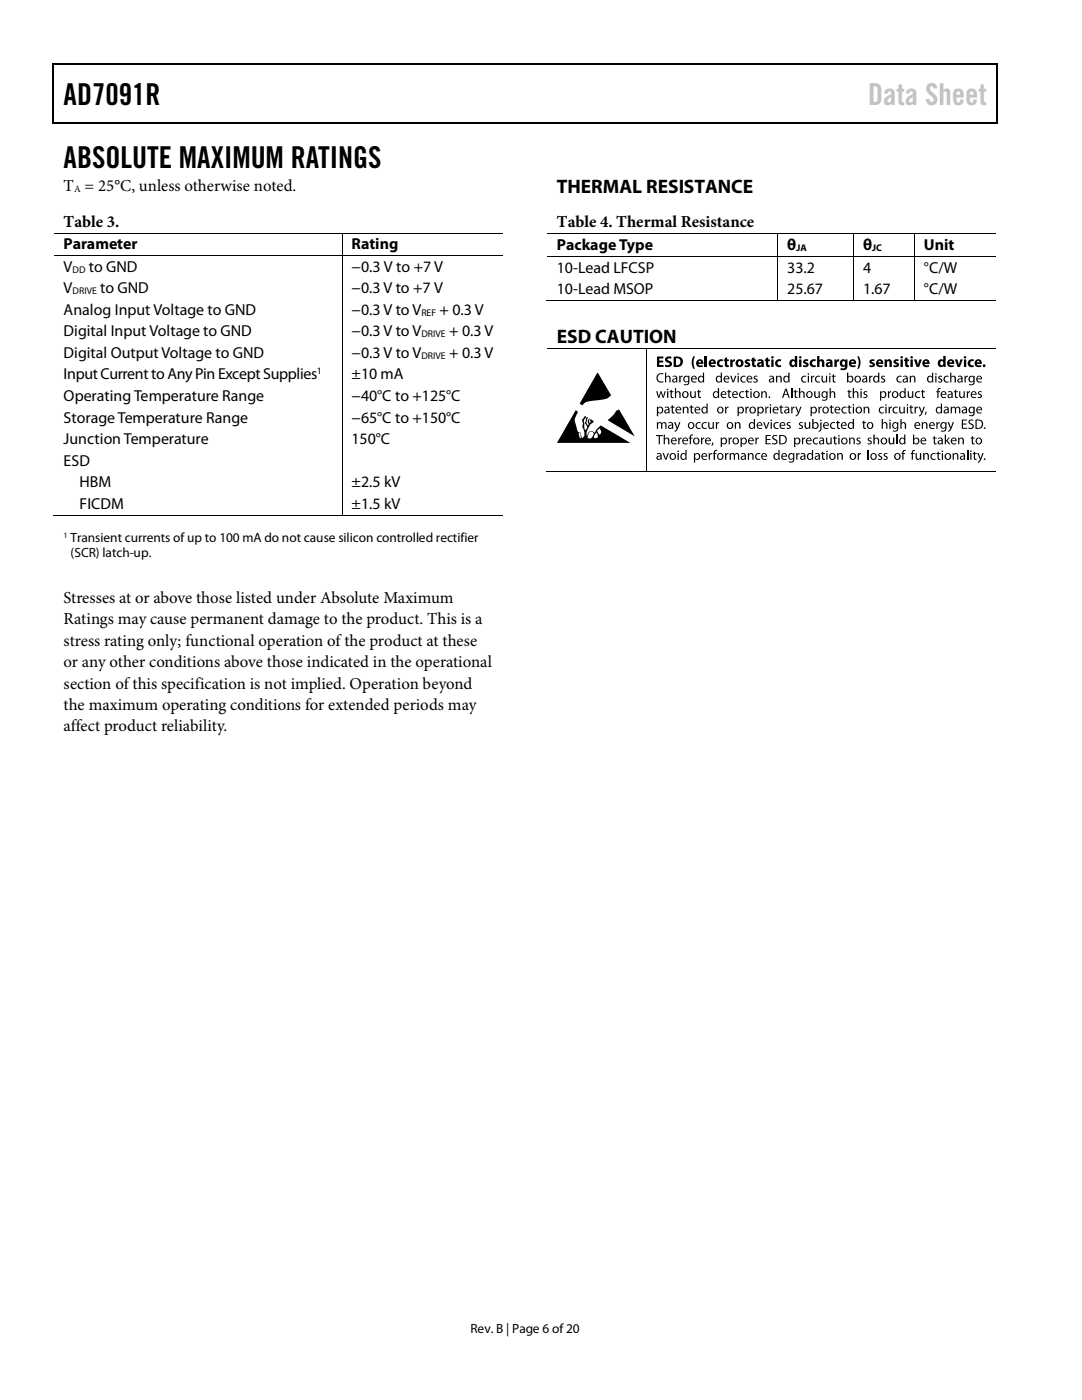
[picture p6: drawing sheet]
<svg xmlns="http://www.w3.org/2000/svg" width="216mm" height="279mm" viewBox="0 0 216 279" stroke-linecap="round" stroke-linejoin="round" font-family="sans-serif">
<defs><g id="words">
<g font-size="6">
<text x="12.7" y="20.9">AD7091R</text>
<text x="12.7" y="33.6">ABSOLUTE MAXIMUM RATINGS</text>
</g>
<text font-size="6" fill="#c1c1c1" x="173.2" y="20.9">Data Sheet</text>
<g font-size="3.9">
<text x="111.1" y="38.5">THERMAL RESISTANCE</text>
<text x="111.1" y="68.5">ESD CAUTION</text>
</g>
<g font-size="3.3">
<text x="12.7" y="38.1">T = 25°C, unless otherwise noted.</text>
<text x="12.7" y="45.2">Table 3.</text>
<text x="111.1" y="45.4">Table 4. Thermal Resistance</text>
<text x="12.7" y="120.3">Stresses at or above those listed under Absolute Maximum</text>
<text x="12.7" y="124.5">Ratings may cause permanent damage to the product. This is a</text>
<text x="12.7" y="128.9">stress rating only; functional operation of the product at these</text>
<text x="12.7" y="133.1">or any other conditions above those indicated in the operational</text>
<text x="12.7" y="137.4">section of this specification is not implied. Operation beyond</text>
<text x="12.7" y="141.7">the maximum operating conditions for extended periods may</text>
<text x="12.7" y="146">affect product reliability.</text>
</g>
<g font-size="3.2">
<text x="12.7" y="49.8">Parameter</text>
<text x="70.1" y="49.8">Rating</text>
<text x="111.1" y="50">Package Type</text>
<text x="157.1" y="50">θ</text>
<text x="172.2" y="50">θ</text>
<text x="184.4" y="50">Unit</text>
<text x="12.7" y="54.3">V</text>
<text x="12.7" y="58.5">V</text>
<text x="17.7" y="54.3">to GND</text>
<text x="20" y="58.5">to GND</text>
<text x="70.1" y="54.3">−0.3 V to +7V</text>
<text x="70.1" y="58.5">−0.3 V to +7 V</text>
<text x="111.1" y="54.4">10-Lead LFCSP</text>
<text x="111.1" y="58.7">10-Lead MSOP</text>
<text x="157.1" y="54.4">33.2</text>
<text x="157.1" y="58.7">25.67</text>
<text x="172.2" y="54.4">4</text>
<text x="172.2" y="58.7">1.67</text>
<text x="184.4" y="54.4">°C/W</text>
<text x="184.4" y="58.7">°C/W</text>
<text x="12.7" y="62.9">Analog Input Voltage to GND</text>
<text x="70.1" y="62.9">−0.3 V to V</text>
<text x="87.7" y="62.9">+ 0.3 V</text>
<text x="12.7" y="67.1">Digital Input Voltage to GND</text>
<text x="12.7" y="71.5">Digital Output Voltage to GND</text>
<text x="70.1" y="71.5">−0.3 V to V</text>
<text x="70.1" y="67.1">−0.3 V to V</text>
<text x="89.6" y="67.1">+ 0.3 V</text>
<text x="89.6" y="71.5">+ 0.3 V</text>
<text x="12.7" y="75.7">Input Current to Any Pin Except Supplies</text>
<text x="70.1" y="75.7">±10 mA</text>
<text x="12.7" y="80.1">Operating Temperature Range</text>
<text x="70.1" y="80.1">−40°C to +125°C</text>
<text x="12.7" y="84.3">Storage Temperature Range</text>
<text x="12.7" y="88.6">Junction Temperature</text>
<text x="70.1" y="84.3">−65°C to +150°C</text>
<text x="70.1" y="88.6">150°C</text>
<text x="12.7" y="92.9">ESD</text>
<text x="15.9" y="97.2">HBM</text>
<text x="15.9" y="101.5">FICDM</text>
<text x="70.1" y="97.2">±2.5 kV</text>
<text x="70.1" y="101.5">±1.5 kV</text>
</g>
<g font-size="2.7">
<text x="14.1" y="108.2">Transient currents of up to 100 mA do not cause silicon controlled rectifier</text>
<text x="14.1" y="111.1">(SCR) latch-up.</text>
<text x="93.9" y="266">Rev. B | Page 6 of20</text>
</g>
<g font-size="1.9">
<text x="14.8" y="38.3">A</text>
<text x="158.9" y="50.1">JA</text>
<text x="174" y="50.1">JC</text>
<text x="14.5" y="54.4">DD</text>
<text x="14.5" y="58.7">DRIVE</text>
<text x="84.1" y="63">REF</text>
<text x="84.1" y="67.3">DRIVE</text>
<text x="84.1" y="71.6">DRIVE</text>
<text x="63.2" y="74.7">1</text>
</g>
<text font-size="1.6" x="12.7" y="107.3">1</text>
</g></defs>
<g fill="#000">
<path d="M10.5 12.7h.3v1h-.3zM10.5 12.7h.3v.3h-.3zM133.3 12.7h.3v.3h-.3zM198.8 12.7h.2v1h-.2zM198.8 12.7h.2v.3h-.2zM10.5 24.4h.3v.2h-.3zM133.1 24.4h.2v.2h-.2zM198.8 24.4h.2v.2h-.2zM68.2 46.4h.2v.2h-.2zM68.2 51h.2v.1h-.2zM155.1 46.6h.2v.2h-.2zM155.1 51.1h.2v.2h-.2z"/>
<path d="M170.2 46.6h.2v.2h-.2zM170.2 51.1h.2v.2h-.2zM182.4 46.6h.1v.2h-.1zM182.4 51.1h.1v.2h-.1zM119.2 74.6l2.7 4.3-.2 .2a3.7 3.7 0 0 1-2.7 .8l-.7 .1a2.23 2.23 0 0 0-2.1 .9l-.5-.3 2.9-5.2zM128.8 69.5h.2v.2h-.2zM131.1 71.2h1.3v.3h-.9v.5h.8v.4h-.8v.4h.9v.4h-1.3zM130.9 78.1h.3l.3 1.1 .3-1.1h.2l.3 1.1 .3-1.1h.3l-.5 1.3h-.2l-.3-1.1-.4 1.1h-.2zM131.3 74.7l.7-.2h.4l-.1 .2a.76 .76 0 0 0-1.1 .7 .76 .76 0 0 0 1.1 .7l.1 .2a.97 .97 0 0 1-1.2-.3 .97 .97 0 0 1 .1-1.3zM132.7 74.4h.2v.8l.5-.2 .3 .2 .1 1.1h-.2l-.1-.9-.2-.2-.4 .3v.8h-.2zM132.9 71.3l.6-.2 .5 .1-.1 .4h-.7v.1l.1 .2a.72 .72 0 0 1 .8 .9 .72 .72 0 0 1-1.1 .5l-.3-.2 .1-.3 .7 .1 .1-.2-.1-.2a.69 .69 0 0 1-.7-.4 .69 .69 0 0 1 .1-.8zM133.8 77.8h.2v.3h.4v.2h-.4l.1 .9h.3l-.1 .2h-.3l-.2-.2v-.9h-.2v-.2h.2z"/>
<path d="M134.7 77.5h.2v.8l.4-.2 .4 .2 .1 1.1h-.2l-.1-.9-.2-.2-.4 .3v.8h-.2zM135.5 75h.3v.3l.4-.3v.2h-.2l-.2 .3v.8h-.3zM138.4 71.1h.3a2.71 2.71 0 0 0 0 2.5 .71 .71 0 0 1-.7-.8v-.9zM137.7 78.1h.2l.1 .9 .3 .2 .3-.2v-.9h.2v1.3h-.2v-.2l-.1 .1a.47 .47 0 0 1-.7-.1zM139.3 77.8h.2v.3h.4v.2h-.4l.1 .9h.2l.1 .2h-.4l-.2-.2v-.9h-.2zM140.6 71.1h.5v2.1h-.5zM143.3 71.9l.8-.2 .2 .1-.1 .3a.44 .44 0 0 0-.7 .4 .44 .44 0 0 0 .7 .3l.1 .4a.82 .82 0 0 1-1.1-.2 .82 .82 0 0 1 .1-1.1zM144.6 71.5l.5-.2v.4h.3v.4h-.3v.7l.3 .1v.3h-.5l-.2-.2-.1-.9h-.2v-.4h.2zM145.3 77.8h.3v.3h.3v.2h-.3v.9h.3v.2l-.2 .1a.35 .35 0 0 1-.4-.5v-.7h-.2v-.2h.2zM145.7 71.7h.4v.3l.3-.3h.2v.4l-.2 .1-.2 .2v.8h-.5zM145.7 75h.2l.4 1.1 .4-1.1h.2l-.5 1.3h-.2zM147.6 78.3l.6-.2h.3l-.1 .2a.51 .51 0 0 0-.7 .5 .51 .51 0 0 0 .7 .4l.1 .2a.7 .7 0 0 1-.9-.2 .7 .7 0 0 1 0-.9z"/>
<path d="M148.8 71.8l.4-.1 .5 .1-.1 .3h-.5v.1a.56 .56 0 0 1 .6 .7 .56 .56 0 0 1-.8 .4l-.3-.1v-.4l.5 .1 .2-.1-.5-.3a.43 .43 0 0 1 0-.7zM147.9 75.2l.5-.2h.4l-.1 .2a.51 .51 0 0 0-.7 .5 .51 .51 0 0 0 .7 .4l.1 .2a.7 .7 0 0 1-1-.2 .7 .7 0 0 1 .1-.9zM148.9 77.8h.2v.3h.4v.2h-.4l.1 .9h.2v.2h-.3l-.2-.2v-.9h-.2v-.2h.2zM150.4 75.2l.4-.2 .3 .1v.1h-.4v.3h.2a.4 .4 0 0 1 .3 .4 .4 .4 0 0 1-.2 .4h-.7l.1-.2h.5v-.3l-.2-.1a.39 .39 0 0 1-.3-.5zM150.1 71.5l.4-.2v.4h.4v.4h-.4l.1 .7 .3 .1v.3h-.5l-.3-.2v-.9h-.2v-.4h.2zM151.9 78.1h.2v.2l.1-.1a.48 .48 0 0 1 .7 .1l.1 1.1h-.2v-.9l-.3-.2-.4 .3v.8h-.2zM152.8 71.5l.5-.2v.4h.3v.4h-.3v.7l.3 .1v.3h-.5l-.2-.2-.1-.9h-.2v-.4h.2zM153.4 79.2h.2v.2h-.2zM154.8 75h.2l.1 .2 .1-.1a.49 .49 0 0 1 .7 .1l.1 1.1h-.3v-.9l-.3-.2-.3 .2v.9h-.3zM155.1 59.9h.2v.2h-.2zM154.9 71.9l.8-.2 .2 .1-.1 .3a.45 .45 0 0 0-.7 .4 .45 .45 0 0 0 .7 .3l.1 .4a.82 .82 0 0 1-1.1-.2 .82 .82 0 0 1 .1-1.1zM157.9 77.5h.2v1.9h-.2z"/>
<path d="M158.6 77.8h.2v.3h.4v.2h-.4l.1 .9h.2v.2h-.3l-.2-.2v-.9h-.2v-.2h.2zM159.4 77.5h.3v.8l.4-.2 .4 .2 .1 1.1h-.3v-.9l-.3-.2-.3 .2v.9h-.3zM160.4 71.8l.5-.1 .4 .1-.1 .3h-.5v.1a.56 .56 0 0 1 .6 .7 .56 .56 0 0 1-.8 .4l-.3-.1 .1-.4 .4 .1 .2-.1-.5-.3a.43 .43 0 0 1 0-.7zM160 75.2l.6-.2h.3l-.1 .2a.51 .51 0 0 0-.7 .5 .51 .51 0 0 0 .8 .4v.2a.7 .7 0 0 1-.9-.2 .7 .7 0 0 1 0-.9zM161.8 75h.2v.3l.5-.3v.2h-.3l-.1 .3v.8h-.3zM161.8 71.9l.8-.2 .2 .1-.1 .3a.45 .45 0 0 0-.7 .4 .45 .45 0 0 0 .7 .3l.1 .4a.82 .82 0 0 1-1.1-.2 .82 .82 0 0 1 .1-1.1zM163 71.1h.5v.8a.55 .55 0 0 1 .7-.2 .55 .55 0 0 1 .3 .7v.8h-.5v-1l-.2-.1-.3 .2v.9h-.5zM162.5 78.1h.2v.9l.3 .2 .3-.2v-.9h.3v1.3h-.2v-.2l-.1 .1a.47 .47 0 0 1-.8-.1zM162.8 75.2l.5-.2h.4l-.1 .2a.51 .51 0 0 0-.8 .5 .51 .51 0 0 0 .8 .4v.2a.7 .7 0 0 1-.9-.2 .7 .7 0 0 1 .1-.9zM163.9 75h.3v1l.3 .1 .3-.2v-.9h.2l.1 1.3h-.2l-.1-.2-.1 .1a.47 .47 0 0 1-.7-.1zM165.5 77.5h.3v.8l.4-.2 .4 .2 .1 1.1h-.3v-.9l-.3-.2-.3 .3v.8h-.3zM166.2 74.8l.2-.1v.3h.3v.2h-.3v.9h.3v.2h-.3l-.2-.2v-.9h-.2v-.2h.2z"/>
<path d="M166.5 71.7h.4v.3l.3-.3h.2v.4l-.2 .1-.2 .2v.8h-.5zM169.3 77.8h.2v.3h.4v.2h-.4l.1 .9h.3v.2h-.4l-.2-.2v-.9h-.2zM170.2 77.5h.2v.8l.4-.2 .4 .2 .1 1.1h-.2l-.1-.9-.3-.2-.3 .2v.9h-.2zM170.2 59.9h.2v.2h-.2zM171 71.1a.71 .71 0 0 1 .7 .8v.9a.71 .71 0 0 1-.7 .8 2.71 2.71 0 0 0 0-2.5zM172.3 78.2l.4-.1h.4l-.1 .2h-.4v.2l.2 .1a.4 .4 0 0 1 .3 .4 .4 .4 0 0 1-.2 .4l-.7-.1 .1-.1h.5v-.3l-.2-.1a.39 .39 0 0 1-.3-.6zM173.4 75h.2v.3l.5-.3v.2h-.2l-.2 .3v.8h-.3zM173.6 71.8l.5-.1 .4 .1-.1 .3h-.4v.1a.53 .53 0 0 1 .6 .6 .53 .53 0 0 1-.7 .5l-.4-.1v-.4l.4 .1 .2-.1-.4-.3a.42 .42 0 0 1-.1-.7zM175.9 75.2l.4-.2 .3 .1-.1 .1h-.4v.3h.2a.4 .4 0 0 1 .3 .4 .4 .4 0 0 1-.2 .4h-.6v-.2h.5l.1-.3-.2-.1a.39 .39 0 0 1-.3-.5zM176.5 71.7h.4v.2l.1-.1a.56 .56 0 0 1 .7 0 .56 .56 0 0 1 .3 .6v.8h-.5v-1l-.3-.1-.2 .2v.9h-.5zM177.2 78.1h.2v.3l.4-.3v.2h-.2l-.2 .3v.8h-.2zM178.5 71.8l.4-.1 .4 .1v.3h-.5v.1a.53 .53 0 0 1 .6 .6 .53 .53 0 0 1-.7 .5l-.4-.1v-.4l.4 .1 .2-.1-.4-.3a.42 .42 0 0 1 0-.7z"/>
<path d="M179.1 75.2l.5-.2h.3v.2a.51 .51 0 0 0-.8 .5 .51 .51 0 0 0 .8 .4v.2a.7 .7 0 0 1-.9-.2 .7 .7 0 0 1 .1-.9zM180.6 71.5l.5-.2v.4h.3v.4h-.3v.7l.3 .1v.3h-.5l-.2-.2-.1-.9h-.2v-.4h.2zM181.5 75h.2l.1 .2v-.1a.48 .48 0 0 1 .8 .1l.1 1.1h-.3v-.9l-.3-.2-.3 .3v.8h-.3zM181.1 78.1h.3v.9l.3 .2 .3-.2v-.9h.2v1.3h-.2v-.2l-.1 .1a.46 .46 0 0 1-.7-.1zM182.4 59.9h.1v.2h-.1zM182.4 71.7h.5l.3 1.1 .3-1.1h.4l-.5 1.5h-.5zM182.7 78.3l.6-.2h.3l-.1 .2a.51 .51 0 0 0-.7 .5 .51 .51 0 0 0 .8 .4v.2a.71 .71 0 0 1-.9-.2 .71 .71 0 0 1 0-.9zM184 77.8h.2v.3h.4v.2h-.4v.9h.3l.1 .2-.3 .1a.35 .35 0 0 1-.3-.5v-.7h-.2v-.2h.2zM187.2 77.6l.5-.1v.2h-.3l-.1 .1v.3h.3v.2h-.3v1.1h-.3v-1.1h-.2v-.2h.2zM187.3 75.2l.4-.2 .3 .1-.1 .1h-.4v.3h.2a.4 .4 0 0 1 .3 .4 .4 .4 0 0 1-.2 .4h-.6v-.2h.5l.1-.3-.2-.1a.39 .39 0 0 1-.3-.5zM188.5 75.2l.5-.2h.3v.2a.51 .51 0 0 0-.8 .5 .51 .51 0 0 0 .8 .4v.2a.71 .71 0 0 1-.9-.2 .71 .71 0 0 1 .1-.9zM189.6 74.4h.2v.8l.5-.2 .4 .2v1.1h-.2v-.9l-.3-.2-.4 .3v.8h-.2z"/>
<path d="M190.5 77.8h.3v.3h.3v.2h-.3v.9h.3v.2h-.4l-.1-.2-.1-.9h-.2v-.2h.2zM190.5 71.7h.5l.3 1.1 .3-1.1h.5l-.6 1.5h-.4zM192.4 75h.3v.3l.4-.3v.2l-.4 .3v.8h-.2zM191.4 78.1h.2l.1 .9 .2 .2 .4-.2v-.9h.2v1.3h-.2v-.2l-.1 .1a.47 .47 0 0 1-.7-.1zM192.9 78.1h.2v.3l.5-.3v.2h-.3l-.1 .3v.8h-.3zM193.3 71.9l.9-.2 .1 .1v.3a.44 .44 0 0 0-.7 .4 .44 .44 0 0 0 .7 .3v.4a.82 .82 0 0 1-1-.2 .82 .82 0 0 1 0-1.1zM195.2 78.2l.4-.1h.3l-.1 .2h-.4v.2l.2 .1a.4 .4 0 0 1 .3 .4 .4 .4 0 0 1-.2 .4l-.6-.1v-.1l.4 .1 .2-.2-.5-.5zM122.9 82l.6-.3 3.2 5.4-5.5-3.2 1.2-1zM128.8 93.9h.2v.2h-.2zM131.1 84.2h.2v.3l.2-.2h.4l.2 .2 .3-.2h.3l.3 .5v.8h-.2l-.1-1-.2-.2-.3 .3v.9h-.3v-1l-.3-.2-.3 .3v.9h-.2zM130.9 86.8h1.4v.2h-.6v1.7h-.3v-1.7h-.5zM132.4 86.7h.3v.9l.4-.3 .4 .2 .1 1.2h-.3v-1l-.3-.2-.3 .3v.9h-.3z"/>
<path d="M132.2 90.4h.3l.3 1.1 .4-1.1h.3l-.5 1.4h-.3zM134 80.9h.3v.3h.3v.2h-.3v.9h.3l-.1 .2h-.3l-.2-.2v-.9h-.2v-.2h.2zM134.5 84.2h.3l.3 1.1 .4-1.1h.3l-.7 1.7-.4 .3-.1-.2 .4-.5zM135.3 87.3h.2l.1 .3 .4-.3v.3h-.2l-.2 .3v.8h-.3zM136.2 81.2h.2l.1 .2 .1-.1a.49 .49 0 0 1 .7 .1l.1 1.1h-.3v-1l-.3-.2-.3 .3v.9h-.3zM137.8 86.8l.5-.1v.2h-.3l-.1 .2v.2h.3v.2h-.3v1.2h-.3v-1.2h-.2v-.2h.2zM137.8 80.9h.3v.3h.3v.2h-.3v.9h.3v.2h-.2a.35 .35 0 0 1-.4-.4v-.7h-.2v-.2h.2zM139 84.4l.5-.2 .3 .1v.2a.51 .51 0 0 0-.8 .4 .51 .51 0 0 0 .8 .5v.1a.7 .7 0 0 1-.9-.1 .7 .7 0 0 1 .1-1zM139.9 87.3h.2v.3l.4-.3v.3l-.4 .3v.8h-.2zM140.2 84.4l.5-.2 .3 .1v.2a.51 .51 0 0 0-.8 .4 .51 .51 0 0 0 .8 .5v.1a.7 .7 0 0 1-.9-.1 .7 .7 0 0 1 .1-1zM141.4 90.4h.2v.3l.5-.3v.2l-.3 .1-.1 .2v.9h-.3zM142.1 88.3h.3l-.3 .7h-.1z"/>
<path d="M142.6 89.9l.5-.1v.2h-.3l-.1 .2-.1 .2h.4v.2h-.3v1.2h-.3v-1.2h-.2v-.2h.2zM141.3 84.2h.3v1l.3 .2 .3-.2v-1h.2l.1 1.4h-.3v-.2l-.1 .1a.47 .47 0 0 1-.7-.1zM142.8 84.2h.2l.1 .3 .4-.3v.3h-.2l-.2 .3v.8h-.3zM144.7 90.4h.2v.3l.2-.3h.2v.2l-.2 .1-.2 .2v.9h-.2zM144.7 81.2h.2v.2l.5-.3v.3h-.3l-.2 .3v.8h-.2zM145.4 87.3h.2v.3l.4-.3v.3l-.4 .3v.8h-.2zM145.6 90.4h.2v.2l.2-.2h.4l.2 .3 .3-.3h.4l.2 .6v.8h-.2l-.1-1-.2-.2-.3 .2v1h-.3v-1l-.2-.2-.4 .3v.9h-.2zM146.6 84.2h.2v.3l.1-.1a.5 .5 0 0 1 .8 0l.1 1.2h-.3v-1l-.3-.2-.3 .3v.9h-.3zM148.7 81.2h.2l.1 .2 .2-.2 .2-.1v.3h-.2l-.2 .3v.8h-.3zM149.2 90.4h.2v.3l.1-.2a.49 .49 0 0 1 .8 .1l.1 1.2h-.3v-1l-.3-.2-.3 .3v.9h-.3zM150.7 87.3h.2v.3l.5-.3v.3h-.3l-.1 .3v.8h-.3zM150.9 90.6l.5-.2 .3 .1v.2a.51 .51 0 0 0-.8 .4 .51 .51 0 0 0 .8 .4v.2a.7 .7 0 0 1-.9-.2 .7 .7 0 0 1 .1-.9z"/>
<path d="M152.3 84.2h.2l.4 1.1 .4-1.1h.2l-.5 1.4h-.2zM152.7 81.2h.2v.2l.5-.3v.3h-.3l-.1 .3v.8h-.3zM152.8 86.8h1v.2h-.8v.6h.7v.2h-.7v.7h.8v.2h-1zM154.1 87a.8 .8 0 0 1 1-.1l-.1 .2-.3-.1-.4 .1 .2 .4a.64 .64 0 0 1 .6 .9 .64 .64 0 0 1-1.1 .2l.1-.2a.39 .39 0 0 0 .6 .1 .39 .39 0 0 0-.1-.7 .54 .54 0 0 1-.5-.8zM154.5 84.4l.5-.2 .4 .1-.1 .2a.51 .51 0 0 0-.7 .4 .51 .51 0 0 0 .7 .5l.1 .1a.7 .7 0 0 1-1-.1 .7 .7 0 0 1 .1-1zM155.7 80.9h.2v.3h.4v.2h-.4l.1 .9h.3l-.1 .2h-.3l-.2-.2v-.9h-.2v-.2h.2zM157 84.4l.4-.2 .3 .1v.2h-.4v.2l.1 .1a.4 .4 0 0 1 .4 .3 .4 .4 0 0 1-.2 .5l-.7-.1 .1-.2 .5 .1v-.3l-.2-.1a.39 .39 0 0 1-.3-.6zM157.9 81.2h.2v.2l.5-.3v.3h-.3l-.2 .3v.8h-.2zM158.9 90.4h.2v.3l.2-.3h.2v.2l-.2 .1-.2 .3v.8h-.2zM158.7 81.2h.2l.4 1 .4-1h.2l-.6 1.6-.5 .3-.1-.2a.45 .45 0 0 0 .5-.5zM159.5 84.4l.4-.2 .3 .1-.1 .2h-.4v.2l.2 .1a.4 .4 0 0 1 .3 .3 .4 .4 0 0 1-.2 .5l-.6-.1v-.2l.5 .1v-.3l-.1-.1a.39 .39 0 0 1-.3-.6zM160 87.3h.2v.3l.5-.3v.3h-.3l-.1 .3v.8h-.3z"/>
<path d="M160.5 84.2h.3v1l.3 .2 .3-.3v-.9h.3v1.4h-.2v-.2l-.1 .1a.47 .47 0 0 1-.8-.1zM162.4 87.5l.5-.2 .3 .1v.2a.51 .51 0 0 0-.8 .4 .51 .51 0 0 0 .8 .5v.1a.71 .71 0 0 1-.9-.1 .71 .71 0 0 1 .1-1zM163.3 81.2h.2v.2l.5-.3v.3h-.3l-.1 .3v.8h-.3zM164 90.2l.3-.1v.3h.3v.2h-.3v.9l.3 .1-.1 .2h-.3l-.2-.3v-.9h-.2v-.2h.2zM164.8 87.3h.3v1l.3 .2 .3-.3v-.9h.3v1.4h-.2l-.1-.2-.1 .1a.47 .47 0 0 1-.7-.1zM165.8 80.9h.2v.3h.3v.2h-.3v.9h.3v.2h-.2a.35 .35 0 0 1-.3-.4v-.7h-.3v-.2h.3zM166.4 87.1l.3-.1v.3h.3v.2h-.3v.9l.3 .1v.2h-.4l-.2-.2v-1h-.2zM165.8 84.4l.5-.2 .4 .1-.1 .2a.51 .51 0 0 0-.8 .4 .51 .51 0 0 0 .8 .5l.1 .1a.71 .71 0 0 1-1-.1 .71 .71 0 0 1 .1-1zM167 90.4h.2l.1 .3 .1-.2a.5 .5 0 0 1 .7 .1l.1 1.2h-.3v-1l-.3-.2-.3 .3v.9h-.3zM167 84l.3-.1v.4h.3v.1h-.3v.9l.3 .1-.1 .2h-.3l-.2-.2v-1h-.2v-.1h.2zM168.1 81.3l.5-.2 .3 .1v.2a.51 .51 0 0 0-.8 .4 .51 .51 0 0 0 .8 .5v.2a.7 .7 0 0 1-.9-.2 .7 .7 0 0 1 .1-1zM169.4 87.3h.2l.1 .3 .1-.2a.48 .48 0 0 1 .7 .1l.1 1.2h-.3v-1l-.3-.2-.3 .3v.9h-.3z"/>
<path d="M169.3 80.9h.2v.3h.4v.2h-.4l.1 .9h.3l-.1 .2h-.3l-.2-.2v-.9h-.2v-.2h.2zM171 87.5l.4-.2 .3 .1-.1 .2-.4-.1v.3l.2 .1a.4 .4 0 0 1 .3 .3 .4 .4 0 0 1-.2 .5l-.6-.1v-.2l.4 .1 .2-.2-.6-.5zM171.1 90.4h.3v.3l.4-.3v.2l-.2 .1-.2 .2v.9h-.3zM172.3 81.2h.2v.2l.1-.1a.5 .5 0 0 1 .8 .1l.1 1.1h-.3v-1l-.3-.2-.3 .3v.9h-.3zM172.2 84h.3v.3h.3v.1h-.3v.9l.3 .1-.1 .2h-.3l-.2-.2v-1h-.2v-.1h.2zM173.1 89.8h.2v2h-.2zM173.2 87.5l.4-.2 .3 .1v.2l-.5-.1v.3l.2 .1a.4 .4 0 0 1 .4 .3 .4 .4 0 0 1-.3 .5l-.6-.1v-.2l.4 .1 .2-.2-.5-.5zM174.3 86.7h.2v.9l.5-.3 .3 .2 .1 1.2h-.2l-.1-1a.32 .32 0 0 0-.3-.2 .32 .32 0 0 0-.3 .4v.8h-.2zM175.3 90.6l.4-.2 .3 .1v.2l-.5-.1v.3l.2 .1a.4 .4 0 0 1 .3 .3 .4 .4 0 0 1-.2 .4h-.6v-.2h.6v-.2l-.2-.1a.39 .39 0 0 1-.3-.6zM175.9 83.6h.3v.9l.4-.3 .4 .2 .1 1.2h-.3v-1l-.3-.2-.3 .3v.9h-.3zM176.4 90.6l.4-.2 .3 .1-.1 .2-.4-.1v.3l.2 .1a.4 .4 0 0 1 .3 .3 .4 .4 0 0 1-.2 .4h-.6v-.2h.6v-.2l-.2-.1a.39 .39 0 0 1-.3-.6zM175.5 81.3l.6-.2 .3 .1-.1 .2a.51 .51 0 0 0-.7 .4 .51 .51 0 0 0 .7 .5l.1 .2a.7 .7 0 0 1-.9-.2 .7 .7 0 0 1 0-1z"/>
<path d="M177.3 81.2h.2v.2l.2-.2 .3-.1v.3h-.3l-.1 .3v.8h-.3zM177.3 87.3h.3v1l.2 .2 .4-.3v-.9h.3v1.4h-.3v-.2l-.1 .1a.47 .47 0 0 1-.7-.1zM178.8 86.7h.3v2h-.3zM178.3 81.3l.5-.2 .3 .1v.2a.51 .51 0 0 0-.8 .4 .51 .51 0 0 0 .8 .5v.2a.7 .7 0 0 1-.9-.2 .7 .7 0 0 1 .1-1zM179.7 83.6h.2v.9l.4-.3 .4 .2 .1 1.2h-.3v-1l-.3-.2-.3 .3v.9h-.2zM180.2 89.9l.5-.1v.2h-.3l-.1 .2v.2h.3v.2h-.3v1.2h-.3v-1.2h-.1v-.2h.1zM179.4 81.2h.3v.9l.3 .2 .3-.2v-.9h.2l.1 1.3h-.3v-.2l-.1 .1a.47 .47 0 0 1-.7-.1zM181.6 80.9h.3v.3h.3v.2h-.3v.9h.3v.2h-.3l-.2-.2-.1-.9h-.2zM182.1 89.9l.5-.1v.2h-.3l-.1 .2v.2h.3v.2h-.3v1.2h-.3v-1.2h-.2v-.2h.2zM182.5 81.2h.2v.2l.5-.3v.3h-.3l-.1 .3-.1 .8h-.2zM183.3 81.2h.3l.3 1 .4-1h.3l-.7 1.6-.5 .3v-.2a.45 .45 0 0 0 .4-.5zM182.7 90.4h.2l.1 1 .2 .2 .4-.3v-.9h.2v1.4h-.2v-.3l-.1 .2a.46 .46 0 0 1-.7-.1z"/>
<path d="M183.9 84.3h.2v.2l.1-.1a.49 .49 0 0 1 .8 0l.1 1.2h-.3v-1l-.3-.2-.3 .3v.9h-.3zM184.2 90.4h.2v.3l.1-.2a.48 .48 0 0 1 .8 .1v1.2h-.2v-1a.32 .32 0 0 0-.4-.2 .32 .32 0 0 0-.2 .4v.8h-.3zM184.7 82.2h.2l-.2 .6h-.2zM186.3 87.1l.3-.1v.3h.3v.2h-.3v.9l.3 .1v.2h-.4l-.2-.2v-1h-.2zM185.8 90.6l.6-.2 .3 .1-.1 .2a.51 .51 0 0 0-.7 .4 .51 .51 0 0 0 .8 .4v.2a.71 .71 0 0 1-.9-.2 .71 .71 0 0 1 0-.9zM186.8 84.3h.2l.1 .2 .4-.3v.3h-.2l-.2 .3v.8h-.3zM187.1 90.2l.2-.1v.3h.4v.2h-.4v.9l.3 .1 .1 .2h-.3a.35 .35 0 0 1-.3-.5v-.7h-.2v-.2h.2zM188.5 86.7h.3v1.3l.5-.7h.3l-.6 .6 .6 .8h-.3l-.4-.7-.1 .2v.5h-.3zM189.1 84.3h.3l.3 1 .4-1h.3l-.6 1.3-.6 .6v-.2l.4-.5zM189.7 81.2h.2v.2l.3-.2h.3l.2 .2 .3-.2h.4l.2 .5v.8h-.2l-.1-1-.2-.2-.3 .3v.9h-.3v-1l-.2-.2-.4 .3v.9h-.2zM190.1 90.4h.2v.3l.1-.2a.48 .48 0 0 1 .7 .1l.1 1.2h-.2v-1l-.3-.2-.4 .3v.9h-.2zM191.2 87.3h.2v.3l.1-.2a.5 .5 0 0 1 .7 .1l.1 1.2h-.2l-.1-1-.2-.2-.4 .3v.9h-.2z"/>
<path d="M191.9 83.7h1v.2h-.7v.6h.7v.2h-.7v.7h.8v.2h-1.1zM193 89.8h.2v2h-.2zM193.3 84a.77 .77 0 0 1 .9-.2v.2l-.4-.1-.3 .2 .1 .3a.64 .64 0 0 1 .7 .9 .64 .64 0 0 1-1.1 .2l.1-.2a.4 .4 0 0 0 .5 .1 .4 .4 0 0 0 .1-.6 .68 .68 0 0 1-.6-.8zM193.9 87.1l.2-.1v.3h.4v.2h-.4l.1 .9 .3 .1-.1 .2h-.3l-.2-.2v-1h-.2v-.2h.2zM194.3 90.2l.3-.1v.3h.3v.2h-.3v.9l.3 .1v.2h-.4l-.2-.3v-.9h-.2v-.2h.2zM195 90.4h.3l.4 1.1 .3-1.1h.3l-.6 1.4-.5 .6-.1-.2 .4-.5zM196.4 91.5h.2v.2h-.2zM196.4 85.3h.2v.3h-.2zM68.2 102.7h.2v.2h-.2z"/>
<path d="M133.1 77.7a.15 .15 0 0 1 .3 0 .15 .15 0 0 1-.3 0zM133.1 78.1h.3v1.3h-.3z"/>
<path d="M134.4 71.2a1.51 1.51 0 0 1 1.8 .6 1.24 1.24 0 0 1-1.6 1.4h-.2zM134.9 71.5v1.4a.71 .71 0 0 0 .9-.7 .71 .71 0 0 0-.9-.7z"/>
<path d="M134.2 75.1l.1-.1a.57 .57 0 0 1 .8 .5l.1 .8h-.2l-.1-.1a.43 .43 0 0 1-.6 .1 .43 .43 0 0 1 0-.7l.6-.1v-.2a.41 .41 0 0 0-.6-.1zM134.4 75.8v.3h.3l.2-.1v-.3z"/>
<path d="M136.1 78.8a.7 .7 0 0 1 1.4 0 .7 .7 0 0 1-1.4 0zM136.5 78.3a.49 .49 0 0 0-.1 .6 .49 .49 0 0 0 .6 .3 .49 .49 0 0 0 .1-.6 .49 .49 0 0 0-.6-.3z"/>
<path d="M136.5 75.2a.52 .52 0 0 1 .8 0l.1-.2h.2v.4a1.65 1.65 0 0 1-.2 1.3l-.5 .2-.5-.1 .1-.2 .2 .1a.47 .47 0 0 0 .5-.1 .47 .47 0 0 0 .1-.5 .63 .63 0 0 1-.9 0 .63 .63 0 0 1 .1-.9zM136.8 75.2a.49 .49 0 0 0-.2 .6 .49 .49 0 0 0 .5 .3 .48 .48 0 0 0 .2-.6 .48 .48 0 0 0-.5-.3z"/>
<path d="M138 75.2a.57 .57 0 0 1 .7-.2 .57 .57 0 0 1 .3 .7h-.9l.2 .4h.6l.1 .2a.73 .73 0 0 1-1-.2 .73 .73 0 0 1 0-.9zM138.3 75.2l-.2 .3h.7l-.1-.3z"/>
<path d="M139.1 72a.72 .72 0 0 1 .9-.2 .72 .72 0 0 1 .3 .8h-.9a.54 .54 0 0 0 .8 .2l.1 .4a.86 .86 0 0 1-1.1-.1 .86 .86 0 0 1-.1-1.1zM139.5 72.1l-.1 .2h.5l-.1-.2z"/>
<path d="M139.4 75.2l.4-.2 .5 .2v-.8h.2v1.9h-.2v-.2a.61 .61 0 0 1-.9 .1 .61 .61 0 0 1-.1-.8zM139.7 75.2a.5 .5 0 0 0-.2 .6 .5 .5 0 0 0 .5 .3l.2-.1a.49 .49 0 0 0 0-.6 .49 .49 0 0 0-.5-.2z"/>
<path d="M141.6 72a.72 .72 0 0 1 .9-.2 .72 .72 0 0 1 .3 .8h-.9l.2 .3 .6-.1 .1 .4a.86 .86 0 0 1-1.2-.1 .86 .86 0 0 1 0-1.1zM142 72.1l-.2 .2h.6l-.1-.2z"/>
<path d="M142.4 78.3l.4-.2 .4 .2v-.8h.3v1.9h-.2v-.2a.61 .61 0 0 1-.9 .1 .61 .61 0 0 1-.1-.8zM142.7 78.3a.5 .5 0 0 0-.2 .6 .5 .5 0 0 0 .5 .3 .5 .5 0 0 0 .2-.6 .5 .5 0 0 0-.5-.3z"/>
<path d="M144 78.3a.57 .57 0 0 1 .7-.2 .57 .57 0 0 1 .3 .7h-1l.3 .4h.5l.1 .2a.73 .73 0 0 1-1-.2 .73 .73 0 0 1 .1-.9zM144.2 78.3l-.2 .3h.7l-.1-.3z"/>
<path d="M143 75.2l.4-.2 .4 .2v-.8h.3v1.9h-.2l-.1-.2a.61 .61 0 0 1-.8 .1 .61 .61 0 0 1-.1-.8zM143.2 75.2a.5 .5 0 0 0-.1 .6 .5 .5 0 0 0 .5 .3 .5 .5 0 0 0 .2-.6 .5 .5 0 0 0-.6-.3z"/>
<path d="M144.5 75.2a.57 .57 0 0 1 .8-.2 .57 .57 0 0 1 .2 .7h-.9l.2 .4h.6l.1 .2a.73 .73 0 0 1-1-.2 .73 .73 0 0 1 0-.9zM144.8 75.2l-.2 .3h.7l-.1-.3z"/>
<path d="M146.2 78.3a.57 .57 0 0 1 .8-.2 .57 .57 0 0 1 .2 .7h-.9a.53 .53 0 0 0 .8 .4l.1 .2a.73 .73 0 0 1-1-.2 .73 .73 0 0 1 0-.9zM146.5 78.3l-.2 .3h.7l-.1-.3z"/>
<path d="M147.2 74.5h.2v.2h-.2zM147.2 75h.2v1.3h-.2z"/>
<path d="M146.8 72.5a.81 .81 0 0 1 1.6 0 .81 .81 0 0 1-1.6 0zM147.4 72.1l-.1 .2a.47 .47 0 0 0 .3 .6 .43 .43 0 0 0 .3-.5 .43 .43 0 0 0-.5-.3z"/>
<path d="M149.1 75.2a.57 .57 0 0 1 .7-.2 .57 .57 0 0 1 .3 .7h-.9l.2 .4h.6v.2a.73 .73 0 0 1-.9-.2 .73 .73 0 0 1 0-.9zM149.4 75.2l-.2 .3h.7l-.1-.3z"/>
<path d="M149.7 77.7a.15 .15 0 0 1 .3 0 .15 .15 0 0 1-.3 0zM149.7 78.1h.3v1.3h-.3z"/>
<path d="M150.3 78.8a.69 .69 0 0 1 1.3 0 .69 .69 0 0 1-1.3 0zM150.7 78.3a.5 .5 0 0 0-.2 .6 .5 .5 0 0 0 .6 .3 .49 .49 0 0 0 .2-.6 .49 .49 0 0 0-.6-.3z"/>
<path d="M151.1 71.8l.4-.1a.65 .65 0 0 1 .9 .7v.8h-.4v-.1a.5 .5 0 0 1-.8 0 .5 .5 0 0 1 .1-.7l.6-.3-.2-.1-.5 .1zM151.6 72.6l-.1 .2 .2 .2 .2-.2v-.3z"/>
<path d="M154 71.1h.3v.4h-.4zM153.9 71.7h.5v1.5h-.5z"/>
<path d="M153.5 75.1l.4-.1 .5 .3 .1 1h-.2l-.1-.1a.43 .43 0 0 1-.6 .1 .43 .43 0 0 1 0-.7l.6-.1v-.2a.42 .42 0 0 0-.6-.1zM153.8 75.8l-.1 .3h.3l.2-.2v-.2z"/>
<path d="M156.7 77.6h.3l.6 1.8h-.3l-.2-.6h-.6l-.2 .6h-.3zM156.8 77.8l-.3 .9h.6z"/>
<path d="M156.5 75.2l.4-.2 .4 .2v-.8h.2v1.9h-.2v-.2a.61 .61 0 0 1-.8 .1 .61 .61 0 0 1-.2-.8zM156.7 75.2a.5 .5 0 0 0-.2 .6 .5 .5 0 0 0 .6 .3 .5 .5 0 0 0 .2-.6 .5 .5 0 0 0-.6-.3z"/>
<path d="M157.7 71.9l.5-.2 .4 .2v-.8h.5v2.1h-.4l-.1-.2a.69 .69 0 0 1-.9 .1 .69 .69 0 0 1-.1-.9zM158.1 72.1a.41 .41 0 0 0-.1 .5 .41 .41 0 0 0 .5 .2 .42 .42 0 0 0 .1-.5 .42 .42 0 0 0-.5-.2z"/>
<path d="M159.5 71.1h.4v.4h-.4zM159.4 71.7h.5v1.5h-.5z"/>
<path d="M161.1 74.6a.15 .15 0 0 1 .3 0 .15 .15 0 0 1-.3 0zM161.2 75h.2v1.3h-.2z"/>
<path d="M160.8 78.8a.7 .7 0 0 1 1.4 0 .7 .7 0 0 1-1.4 0zM161.3 78.3a.5 .5 0 0 0-.2 .6 .5 .5 0 0 0 .6 .3 .5 .5 0 0 0 .2-.6 .5 .5 0 0 0-.6-.3z"/>
<path d="M164.1 78.2a.52 .52 0 0 1 .8 .1v-.2h.3l-.1 .3a1.65 1.65 0 0 1-.2 1.4l-.4 .2-.5-.1 .1-.2 .1 .1a.47 .47 0 0 0 .6-.1 .47 .47 0 0 0 .1-.5 .63 .63 0 0 1-.9 0 .63 .63 0 0 1 .1-1zM164.3 78.3a.49 .49 0 0 0-.2 .6 .49 .49 0 0 0 .6 .3 .48 .48 0 0 0 .2-.6 .48 .48 0 0 0-.6-.3z"/>
<path d="M165.5 74.5h.2v.2h-.2zM165.5 75h.2v1.3h-.2z"/>
<path d="M164.9 71.8l.3-.1a.66 .66 0 0 1 .9 .7v.8h-.4v-.1a.5 .5 0 0 1-.8 0 .5 .5 0 0 1 .1-.7l.6-.3-.2-.1-.4 .1zM165.3 72.6v.3l.1 .1 .2-.2 .1-.3z"/>
<path d="M169 74.4h.3v.8a.62 .62 0 0 1 .8 .1 .62 .62 0 0 1 0 .8 .62 .62 0 0 1-.9 0v.2h-.2zM169.4 75.3a.49 .49 0 0 0-.1 .6 .49 .49 0 0 0 .6 .2 .5 .5 0 0 0 .1-.6 .5 .5 0 0 0-.5-.3z"/>
<path d="M167.8 71.9a.58 .58 0 0 1 .9 0v-.2h.4v.5a1.73 1.73 0 0 1-.2 1.5l-.7 .2-.5-.1 .1-.4 .3 .1a.41 .41 0 0 0 .4 0 .41 .41 0 0 0 .1-.5 .67 .67 0 0 1-.9 0 .67 .67 0 0 1-.1-.8zM168.2 72.1l-.1 .1a.43 .43 0 0 0 .2 .7 .4 .4 0 0 0 .3-.5 .4 .4 0 0 0-.4-.3z"/>
<path d="M169.6 72a.71 .71 0 0 1 .9-.2 .71 .71 0 0 1 .3 .8h-1a.54 .54 0 0 0 .9 .2v.4a.86 .86 0 0 1-1.1-.1 .86 .86 0 0 1 0-1.1zM170 72.1l-.2 .2h.6l-.1-.2z"/>
<path d="M170.5 75.7a.67 .67 0 0 1 1.3 0 .67 .67 0 0 1-1.3 0zM170.9 75.2a.5 .5 0 0 0-.2 .7 .5 .5 0 0 0 .7 .2 .5 .5 0 0 0 .1-.6 .5 .5 0 0 0-.6-.3z"/>
<path d="M171.7 77.7a.15 .15 0 0 1 .3 0 .15 .15 0 0 1-.3 0zM171.7 78.1h.2v1.3h-.2z"/>
<path d="M172.1 75.1l.4-.1 .5 .3 .1 1h-.3v-.1a.43 .43 0 0 1-.6 .1 .43 .43 0 0 1 0-.7l.6-.1v-.2a.4 .4 0 0 0-.6-.1zM172.3 75.8v.3h.3l.2-.1v-.3z"/>
<path d="M175 72a.71 .71 0 0 1 .9-.2 .71 .71 0 0 1 .3 .8h-1a.54 .54 0 0 0 .9 .2v.4a.86 .86 0 0 1-1.1-.1 .86 .86 0 0 1 0-1.1zM175.4 72.1l-.2 .2h.6l-.1-.2z"/>
<path d="M174.4 75.2l.4-.2 .4 .2v-.8h.3v1.9h-.2l-.1-.2a.61 .61 0 0 1-.8 .1 .61 .61 0 0 1-.1-.8zM174.6 75.2a.5 .5 0 0 0-.1 .6 .5 .5 0 0 0 .5 .3 .49 .49 0 0 0 .2-.6 .49 .49 0 0 0-.6-.3z"/>
<path d="M175.6 78.1h.2v.2a.62 .62 0 0 1 .9-.1 .62 .62 0 0 1 .1 .8 .56 .56 0 0 1-1 .2v.8h-.2zM175.9 78.4a.45 .45 0 0 0 0 .6 .45 .45 0 0 0 .7 0 .48 .48 0 0 0 0-.5 .48 .48 0 0 0-.5-.2z"/>
<path d="M177.9 78.8a.7 .7 0 0 1 1.4 0 .7 .7 0 0 1-1.4 0zM178.4 78.3a.5 .5 0 0 0-.2 .6 .5 .5 0 0 0 .6 .3 .49 .49 0 0 0 .2-.6 .49 .49 0 0 0-.6-.3z"/>
<path d="M179.7 71.1h.4v.4h-.4zM179.7 71.7h.5v1.5h-.5z"/>
<path d="M179.6 78.3l.5-.2 .4 .2v-.8h.2v1.9h-.2v-.2a.61 .61 0 0 1-.8 .1 .61 .61 0 0 1-.2-.8zM179.9 78.3a.5 .5 0 0 0-.2 .6 .5 .5 0 0 0 .6 .3l.1-.1a.49 .49 0 0 0 .1-.6 .49 .49 0 0 0-.6-.2z"/>
<path d="M180.2 75.1l.4-.1 .5 .3 .1 1h-.3v-.1a.43 .43 0 0 1-.7 .1 .43 .43 0 0 1 .1-.7l.6-.1v-.2a.41 .41 0 0 0-.7-.1zM180.4 75.8v.3h.4l.1-.2v-.2z"/>
<path d="M181.7 71.1h.4v.4h-.4zM181.7 71.7h.4v1.5h-.4z"/>
<path d="M184.2 72a.72 .72 0 0 1 .9-.2 .72 .72 0 0 1 .4 .8h-1a.54 .54 0 0 0 .8 .2l.1 .4a.86 .86 0 0 1-1.1-.1 .86 .86 0 0 1-.1-1.1zM184.6 72.1l-.1 .2h.5l-.1-.2z"/>
<path d="M185.1 75.2l.5-.2 .4 .2v-.8h.2v1.9h-.2v-.2a.61 .61 0 0 1-.8 .1 .61 .61 0 0 1-.2-.8zM185.4 75.2a.5 .5 0 0 0-.2 .6 .5 .5 0 0 0 .6 .3 .5 .5 0 0 0 .2-.6 .5 .5 0 0 0-.6-.3z"/>
<path d="M186.6 74.5h.3v.2h-.3zM186.6 75h.3v1.3h-.3z"/>
<path d="M187.8 78.3a.57 .57 0 0 1 .8-.2 .57 .57 0 0 1 .2 .7h-.9l.2 .4h.6l.1 .2a.73 .73 0 0 1-1-.2 .73 .73 0 0 1 0-.9zM188.1 78.3l-.2 .3h.7l-.1-.3z"/>
<path d="M187.3 71.9l.5-.2 .4 .2v-.8h.5v2.1h-.4v-.2a.69 .69 0 0 1-1 .1 .69 .69 0 0 1-.1-.9zM187.8 72.1l-.2 .2a.43 .43 0 0 0 .3 .6 .41 .41 0 0 0 .3-.5 .41 .41 0 0 0-.4-.3z"/>
<path d="M189.2 72a.71 .71 0 0 1 .9-.2 .71 .71 0 0 1 .3 .8h-1a.54 .54 0 0 0 .9 .2v.4a.86 .86 0 0 1-1.1-.1 .86 .86 0 0 1 0-1.1zM189.6 72.1l-.2 .2h.6l-.1-.2z"/>
<path d="M189.1 78.2l.2-.1a.57 .57 0 0 1 .8 .5v.8h-.2v-.1a.43 .43 0 0 1-.7 .1 .43 .43 0 0 1 .1-.7l.6-.1-.1-.2a.41 .41 0 0 0-.6-.1zM189.4 78.8v.4h.3l.2-.2v-.3z"/>
<path d="M191.1 75.1l.5-.1 .4 .3 .1 1h-.2l-.1-.1a.43 .43 0 0 1-.6 .1 .43 .43 0 0 1 0-.7l.6-.1v-.2a.41 .41 0 0 0-.6-.1zM191.3 75.8v.3h.4l.1-.2v-.2z"/>
<path d="M192.4 71.1h.3v.4h-.3zM192.3 71.7h.5v1.5h-.5z"/>
<path d="M193.9 78.3a.57 .57 0 0 1 .7-.2 .57 .57 0 0 1 .3 .7h-1l.3 .4h.5l.1 .2a.73 .73 0 0 1-1-.2 .73 .73 0 0 1 .1-.9zM194.1 78.3l-.2 .3h.7l-.1-.3z"/>
<path d="M193.4 75.2l.4-.2 .5 .2v-.2h.2v.4a1.65 1.65 0 0 1-.2 1.3l-.5 .2-.5-.1 .1-.2 .6 .1 .2-.6a.63 .63 0 0 1-.9 0 .63 .63 0 0 1 .1-.9zM193.7 75.2a.49 .49 0 0 0-.2 .6 .49 .49 0 0 0 .5 .3 .49 .49 0 0 0 .2-.6 .49 .49 0 0 0-.5-.3z"/>
<path d="M194.7 72a.72 .72 0 0 1 .9-.2 .72 .72 0 0 1 .3 .8h-1l.2 .3 .7-.1v.4a.86 .86 0 0 1-1.1-.1 .86 .86 0 0 1 0-1.1zM195 72.1l-.1 .2h.6l-.1-.2z"/>
<path d="M195 75.2a.57 .57 0 0 1 .7-.2 .57 .57 0 0 1 .3 .7h-1l.2 .4h.6l.1 .2a.73 .73 0 0 1-1-.2 .73 .73 0 0 1 .1-.9zM195.2 75.2l-.2 .3h.7l-.1-.3z"/>
<path d="M114.9 81.9l-3.8 6.5h14.7l-6-3.5-.7 .7-.5 .8-.1-.2a.71 .71 0 0 0-.8-.1 .71 .71 0 0 0-.4 .6l-.2 .3a2.84 2.84 0 0 1 1.3-2.7l.1-.3-.7-.3v.6l-.1 .2-.2-.4 .1-.6-.3 .3v.5l.2 .3-.2 .3-.1-.2a.65 .65 0 0 1-.1-.9l.3-.4-.3-.1-.4 1 .2 .4a.71 .71 0 0 1-.1 1.1l-.2-.3v-1a.8 .8 0 0 1 .3-1.1l.1-.2-.3-.2-.6 .8 .2 .7-.1 .8 .3 .7a1.02 1.02 0 0 1-.4 1.4l-.4-1.1a.79 .79 0 0 1-.6-1l-.1-.4a2.11 2.11 0 0 1 .2-2.4 .42 .42 0 0 0-.3-.6zM115.5 86.4h.2l.1 .3 .1 .6-.1 .2zM117.8 86.1a.58 .58 0 0 1 .6 .4 .58 .58 0 0 1-.2 .7 .6 .6 0 0 1-1 .1l.2-.6zM118.9 86.4a.51 .51 0 0 1 .4 .7 .51 .51 0 0 1-.8 .2zM119.2 85.8l.4-.3a.69 .69 0 0 1 0 1.2l-.4-.7z"/>
<path d="M131.1 81.2h.2v.2a.62 .62 0 0 1 .9 0 .62 .62 0 0 1 0 .9 .62 .62 0 0 1-.9 0v.8h-.2zM131.4 81.5a.49 .49 0 0 0-.1 .6 .49 .49 0 0 0 .6 .2 .5 .5 0 0 0 .2-.6 .5 .5 0 0 0-.6-.3z"/>
<path d="M131.1 90.5l.4-.1 .5 .3v1.1h-.2v-.2a.43 .43 0 0 1-.6 .1 .43 .43 0 0 1 0-.7l.6-.1v-.1a.42 .42 0 0 0-.7-.1zM131.3 91.2v.4h.3l.2-.2v-.3z"/>
<path d="M132.6 81.3l.5-.2 .5 .3v1.1h-.2v-.2a.43 .43 0 0 1-.7 .1 .43 .43 0 0 1 .1-.6l.5-.1v-.2a.41 .41 0 0 0-.6-.1zM132.9 81.9l-.1 .4h.4l.2-.2v-.3z"/>
<path d="M134 87.5a.57 .57 0 0 1 .8-.1 .57 .57 0 0 1 .2 .6h-.9a.53 .53 0 0 0 .8 .5l.1 .1a.73 .73 0 0 1-1-.1 .73 .73 0 0 1 0-1zM134.3 87.6l-.2 .3h.7l-.1-.3z"/>
<path d="M133.6 91.1a.67 .67 0 0 1 1.3 0 .67 .67 0 0 1-1.3 0zM134 90.7a.5 .5 0 0 0-.2 .6 .5 .5 0 0 0 .7 .2 .5 .5 0 0 0 .1-.6 .5 .5 0 0 0-.6-.2z"/>
<path d="M133.4 84.3l.4-.1 .5 .3 .1 1.1h-.3v-.2a.43 .43 0 0 1-.7 .1 .43 .43 0 0 1 .1-.6l.6-.2v-.1a.41 .41 0 0 0-.7-.1zM133.6 85v.4h.4l.1-.2v-.3z"/>
<path d="M134.9 81.4a.58 .58 0 0 1 .8-.2 .58 .58 0 0 1 .2 .7h-.9l.2 .4h.6l.1 .2a.73 .73 0 0 1-1-.2 .73 .73 0 0 1 0-.9zM135.2 81.4l-.2 .3h.7l-.1-.3z"/>
<path d="M135.2 90.1a.15 .15 0 0 1 .3 0 .15 .15 0 0 1-.3 0zM135.2 90.4h.2v1.4h-.2z"/>
<path d="M136.3 87.5a.58 .58 0 0 1 .7-.1 .58 .58 0 0 1 .3 .6h-.9l.2 .5h.6v.1a.73 .73 0 0 1-.9-.1 .73 .73 0 0 1 0-1zM136.5 87.6l-.1 .3h.7l-.2-.3z"/>
<path d="M135.9 90.6l.5-.2 .4 .2v-.8h.2v2h-.2v-.3a.61 .61 0 0 1-.9 .2 .61 .61 0 0 1-.1-.9zM136.2 90.7a.5 .5 0 0 0-.2 .6 .5 .5 0 0 0 .5 .3 .49 .49 0 0 0 .3-.6 .49 .49 0 0 0-.6-.3z"/>
<path d="M137.2 84.9a.7 .7 0 0 1 1.4 0 .7 .7 0 0 1-1.4 0zM137.7 84.5a.5 .5 0 0 0-.2 .6 .5 .5 0 0 0 .6 .3 .49 .49 0 0 0 .2-.7 .49 .49 0 0 0-.6-.2z"/>
<path d="M138.4 90.4h.3v.3a.61 .61 0 0 1 .8-.2 .61 .61 0 0 1 .2 .9 .55 .55 0 0 1-.5 .4 .55 .55 0 0 1-.5-.2v.7h-.2zM138.8 90.7a.49 .49 0 0 0-.1 .6 .49 .49 0 0 0 .6 .2 .5 .5 0 0 0 .2-.6 .5 .5 0 0 0-.6-.3z"/>
<path d="M138.7 81.4a.57 .57 0 0 1 .8-.2 .57 .57 0 0 1 .2 .7h-.9l.2 .4h.6l.1 .2a.73 .73 0 0 1-1-.2 .73 .73 0 0 1 0-.9zM139 81.4l-.2 .3h.7l-.1-.3z"/>
<path d="M138.3 88a.69 .69 0 0 1 1.3 0 .69 .69 0 0 1-1.3 0zM138.7 87.6a.5 .5 0 0 0-.2 .6 .5 .5 0 0 0 .6 .2 .49 .49 0 0 0 .2-.6 .49 .49 0 0 0-.6-.2z"/>
<path d="M140.1 90.6a.57 .57 0 0 1 .7-.1 .57 .57 0 0 1 .3 .6h-.9l.2 .5 .6-.1v.2a.73 .73 0 0 1-.9-.1 .73 .73 0 0 1 0-1zM140.3 90.6l-.1 .4h.7l-.2-.4z"/>
<path d="M140.8 87.5a.57 .57 0 0 1 .7-.1 .57 .57 0 0 1 .3 .6h-.9l.2 .5h.6l.1 .1a.73 .73 0 0 1-1-.1 .73 .73 0 0 1 0-1zM141.1 87.6l-.2 .3h.7l-.1-.3z"/>
<path d="M140.1 81.3l.5-.2 .4 .2v-.8h.2v2h-.2v-.2a.61 .61 0 0 1-.9 .1 .61 .61 0 0 1-.1-.8zM140.4 81.4a.5 .5 0 0 0-.2 .6 .5 .5 0 0 0 .5 .3 .49 .49 0 0 0 .3-.6 .49 .49 0 0 0-.6-.3z"/>
<path d="M143.1 91.1a.69 .69 0 0 1 1.3 0 .69 .69 0 0 1-1.3 0zM143.5 90.7a.5 .5 0 0 0-.2 .6 .5 .5 0 0 0 .6 .2 .49 .49 0 0 0 .2-.6 .49 .49 0 0 0-.6-.2z"/>
<path d="M143.1 81.8a.69 .69 0 0 1 1.3 0 .69 .69 0 0 1-1.3 0zM143.5 81.4a.49 .49 0 0 0-.2 .6 .49 .49 0 0 0 .6 .3 .49 .49 0 0 0 .2-.7 .49 .49 0 0 0-.6-.2z"/>
<path d="M143.8 87.3h.2v.3a.62 .62 0 0 1 .9 0 .62 .62 0 0 1 0 .8 .62 .62 0 0 1-.8 .1v.7h-.3zM144.1 87.6a.44 .44 0 0 0 0 .7 .44 .44 0 0 0 .7 0 .48 .48 0 0 0 0-.6 .48 .48 0 0 0-.5-.2z"/>
<path d="M145 84.9a.7 .7 0 0 1 1.4 0 .7 .7 0 0 1-1.4 0zM145.4 84.5a.5 .5 0 0 0-.1 .6 .5 .5 0 0 0 .6 .3 .49 .49 0 0 0 .1-.7 .49 .49 0 0 0-.6-.2z"/>
<path d="M146.1 88a.7 .7 0 0 1 1.4 0 .7 .7 0 0 1-1.4 0zM146.6 87.6a.5 .5 0 0 0-.2 .6 .5 .5 0 0 0 .6 .2 .5 .5 0 0 0 .2-.6 .5 .5 0 0 0-.6-.2z"/>
<path d="M147.2 81.2h.2v.2a.62 .62 0 0 1 .9-.1 .62 .62 0 0 1 .1 .8 .56 .56 0 0 1-1 .2v.8h-.2zM147.5 81.5a.44 .44 0 0 0 0 .6 .44 .44 0 0 0 .6 0 .48 .48 0 0 0 0-.5 .48 .48 0 0 0-.5-.2z"/>
<path d="M147.8 87.3h.2v.3a.61 .61 0 0 1 .8-.2 .61 .61 0 0 1 .2 .9 .55 .55 0 0 1-.4 .4 .55 .55 0 0 1-.6-.2v.7h-.2zM148.1 87.6a.49 .49 0 0 0 0 .6 .49 .49 0 0 0 .5 .2 .5 .5 0 0 0 .2-.6 .5 .5 0 0 0-.6-.3z"/>
<path d="M147.9 90.5l.4-.1 .5 .3 .1 1.1h-.3v-.2a.42 .42 0 0 1-.6 .1 .42 .42 0 0 1 0-.7l.6-.1v-.1a.42 .42 0 0 0-.7-.1zM148.1 91.2v.4h.3l.2-.2v-.3z"/>
<path d="M149.4 87.5a.57 .57 0 0 1 .7-.1 .57 .57 0 0 1 .3 .6h-.9l.2 .5h.6v.1a.73 .73 0 0 1-.9-.1 .73 .73 0 0 1 0-1zM149.7 87.6l-.2 .3h.7l-.1-.3z"/>
<path d="M149.5 81.8a.7 .7 0 0 1 1.4 0 .7 .7 0 0 1-1.4 0zM150 81.4a.5 .5 0 0 0-.2 .6 .5 .5 0 0 0 .6 .3 .49 .49 0 0 0 .2-.7 .49 .49 0 0 0-.6-.2z"/>
<path d="M149.6 84.4l.4-.2 .4 .2v-.8h.2l.1 2h-.2l-.1-.2a.61 .61 0 0 1-.8 .1 .61 .61 0 0 1-.2-.9zM149.8 84.5a.5 .5 0 0 0-.1 .6 .5 .5 0 0 0 .5 .3 .5 .5 0 0 0 .2-.6 .5 .5 0 0 0-.6-.3z"/>
<path d="M151.1 81.2h.2l.1 .2a.62 .62 0 0 1 .8 0 .62 .62 0 0 1 0 .9 .62 .62 0 0 1-.8 0v.8h-.3zM151.5 81.5a.44 .44 0 0 0 0 .6 .44 .44 0 0 0 .6 0 .48 .48 0 0 0 0-.5 .48 .48 0 0 0-.5-.2z"/>
<path d="M151.1 84.4a.57 .57 0 0 1 .8-.1 .57 .57 0 0 1 .2 .7h-.9a.53 .53 0 0 0 .8 .4l.1 .1a.73 .73 0 0 1-1-.1 .73 .73 0 0 1 0-1zM151.4 84.5l-.2 .3h.7l-.1-.3z"/>
<path d="M152 90.6a.58 .58 0 0 1 .8-.1 .58 .58 0 0 1 .3 .6h-1l.2 .5 .6-.1 .1 .2a.73 .73 0 0 1-1-.1 .73 .73 0 0 1 0-1zM152.3 90.6l-.2 .4h.7l-.1-.4z"/>
<path d="M153.6 80.7h.3v.2h-.3zM153.6 81.2h.3v1.3h-.3z"/>
<path d="M153.8 83.8h.2v.2h-.2zM153.8 84.2h.2v1.4h-.2z"/>
<path d="M154.3 81.4a.58 .58 0 0 1 .8-.2 .58 .58 0 0 1 .2 .7h-.9a.52 .52 0 0 0 .8 .4l.1 .2a.73 .73 0 0 1-1-.2 .73 .73 0 0 1 0-.9zM154.6 81.4l-.2 .3h.7l-.1-.3z"/>
<path d="M155.5 86.8a1.01 1.01 0 0 1 1.4 .4 1.01 1.01 0 0 1-.4 1.4l-1 .1zM155.7 87v1.5a.78 .78 0 0 0 1.1-.7 .78 .78 0 0 0-1.1-.8z"/>
<path d="M154.5 90.6l.4-.2 .4 .2v-.8h.3v2h-.2l-.1-.3a.61 .61 0 0 1-.8 .2 .61 .61 0 0 1-.1-.9zM154.8 90.7a.5 .5 0 0 0-.2 .6 .5 .5 0 0 0 .5 .3 .5 .5 0 0 0 .2-.6 .5 .5 0 0 0-.5-.3z"/>
<path d="M155.7 84.4a.57 .57 0 0 1 .7-.1 .57 .57 0 0 1 .3 .7h-.9l.2 .4h.6v.1a.73 .73 0 0 1-.9-.1 .73 .73 0 0 1 0-1zM155.9 84.5l-.1 .3h.7l-.1-.3z"/>
<path d="M156.1 90.6a.57 .57 0 0 1 .7-.1 .57 .57 0 0 1 .2 .6h-.9a.53 .53 0 0 0 .8 .4l.1 .2a.73 .73 0 0 1-1-.1 .73 .73 0 0 1 .1-1zM156.3 90.6l-.2 .4h.7l-.1-.4z"/>
<path d="M156.6 81.3l.4-.2 .5 .3v1.1h-.2v-.2a.42 .42 0 0 1-.7 .1 .42 .42 0 0 1 .1-.6l.6-.1-.1-.2a.42 .42 0 0 0-.6-.1zM156.8 81.9v.4h.3l.2-.2v-.3z"/>
<path d="M158.4 87.3h.2l.1 .3a.62 .62 0 0 1 .8 0 .62 .62 0 0 1 .1 .8 .62 .62 0 0 1-.9 .1v.7h-.3zM158.8 87.6a.44 .44 0 0 0 0 .7 .44 .44 0 0 0 .6 0 .48 .48 0 0 0 0-.6 .48 .48 0 0 0-.5-.2z"/>
<path d="M157.4 90.6a.52 .52 0 0 1 .9 0v-.2h.2v.4a1.65 1.65 0 0 1-.2 1.4l-.5 .1-.4-.1v-.2l.2 .1a.47 .47 0 0 0 .5-.1 .47 .47 0 0 0 .2-.5 .63 .63 0 0 1-1 0 .63 .63 0 0 1 .1-.9zM157.7 90.7a.49 .49 0 0 0-.2 .5 .49 .49 0 0 0 .5 .3 .48 .48 0 0 0 .3-.5 .48 .48 0 0 0-.6-.3z"/>
<path d="M159.8 90.5l.4-.1 .5 .3v1.1h-.2v-.2a.43 .43 0 0 1-.6 .1 .43 .43 0 0 1 0-.7l.6-.1v-.1a.43 .43 0 0 0-.7-.1zM160 91.2v.4h.3l.2-.2v-.3z"/>
<path d="M161 87.5a.57 .57 0 0 1 .7-.1 .57 .57 0 0 1 .3 .6h-1l.3 .5h.6v.1a.73 .73 0 0 1-1-.1 .73 .73 0 0 1 .1-1zM161.2 87.6l-.2 .3h.7l-.1-.3z"/>
<path d="M161.7 81.2h.2l.1 .2a.62 .62 0 0 1 .8 0 .62 .62 0 0 1 .1 .9 .62 .62 0 0 1-.9 0v.8h-.3zM162.1 81.5a.44 .44 0 0 0 0 .6 .44 .44 0 0 0 .6 0 .48 .48 0 0 0 0-.5 .48 .48 0 0 0-.5-.2z"/>
<path d="M162.1 83.6h.2v.9a.62 .62 0 0 1 .9 0 .62 .62 0 0 1-.1 .9 .62 .62 0 0 1-.8 0v.2h-.2zM162.4 84.6a.49 .49 0 0 0-.1 .6 .49 .49 0 0 0 .6 .2 .5 .5 0 0 0 .2-.6 .5 .5 0 0 0-.6-.3z"/>
<path d="M161.2 90.6l.4-.2 .4 .2v-.8h.2l.1 2h-.3v-.3a.61 .61 0 0 1-.8 .2 .61 .61 0 0 1-.2-.9zM161.4 90.7a.5 .5 0 0 0-.2 .6 .5 .5 0 0 0 .6 .3 .5 .5 0 0 0 .2-.6 .5 .5 0 0 0-.6-.3z"/>
<path d="M163.7 84.2h.2v1.5l-.1 .3-.5 .2v-.2l.3-.1 .1-.3zM163.7 83.8h.2v.2h-.2z"/>
<path d="M162.7 90.5l.4-.1 .5 .3v1.1h-.2v-.2a.43 .43 0 0 1-.7 .1 .43 .43 0 0 1 .1-.7l.5-.1v-.1a.41 .41 0 0 0-.6-.1zM162.9 91.2v.4l.3-.1 .2-.1v-.3z"/>
<path d="M163.5 87.4h.1a.57 .57 0 0 1 .8 .5l.1 .8h-.3v-.2a.43 .43 0 0 1-.6 .1 .43 .43 0 0 1 0-.6l.6-.2v-.1a.41 .41 0 0 0-.6-.1zM163.7 88.1v.4l.4-.1 .1-.1v-.3z"/>
<path d="M164.4 84.4a.57 .57 0 0 1 .7-.1 .57 .57 0 0 1 .3 .7h-.9l.2 .4h.6v.1a.73 .73 0 0 1-.9-.1 .73 .73 0 0 1 0-1zM164.6 84.5l-.1 .3h.7l-.2-.3z"/>
<path d="M164.1 81.9a.67 .67 0 0 1 1.3 0 .67 .67 0 0 1-1.3 0zM164.5 81.4a.5 .5 0 0 0-.2 .6 .5 .5 0 0 0 .7 .3 .5 .5 0 0 0 .1-.7 .5 .5 0 0 0-.6-.2z"/>
<path d="M164.8 90.1a.2 .2 0 0 1 .4 0 .2 .2 0 0 1-.4 0zM164.9 90.4h.2v1.4h-.2z"/>
<path d="M165.4 91.1a.7 .7 0 0 1 1.4 0 .7 .7 0 0 1-1.4 0zM165.9 90.7a.5 .5 0 0 0-.2 .6 .5 .5 0 0 0 .6 .2 .49 .49 0 0 0 .2-.6 .49 .49 0 0 0-.6-.2z"/>
<path d="M166.7 81.4a.57 .57 0 0 1 .7-.2 .57 .57 0 0 1 .3 .7h-1a.53 .53 0 0 0 .9 .4v.2a.73 .73 0 0 1-.9-.2 .73 .73 0 0 1 0-.9zM166.9 81.4l-.2 .3h.7l-.1-.3z"/>
<path d="M167.2 87a.15 .15 0 0 1 .3 0 .15 .15 0 0 1-.3 0zM167.3 87.3h.2v1.4h-.2z"/>
<path d="M168 84.4a.57 .57 0 0 1 .7-.1 .57 .57 0 0 1 .2 .7h-.9a.53 .53 0 0 0 .8 .4l.1 .1a.73 .73 0 0 1-1-.1 .73 .73 0 0 1 .1-1zM168.2 84.5l-.2 .3h.7l-.1-.3z"/>
<path d="M167.8 88a.67 .67 0 0 1 1.3 0 .67 .67 0 0 1-1.3 0zM168.2 87.6a.5 .5 0 0 0-.1 .6 .5 .5 0 0 0 .6 .2 .5 .5 0 0 0 .2-.6 .5 .5 0 0 0-.7-.2z"/>
<path d="M169.5 91.1a.7 .7 0 0 1 1.4 0 .7 .7 0 0 1-1.4 0zM170 90.7a.49 .49 0 0 0-.2 .6 .49 .49 0 0 0 .6 .2 .49 .49 0 0 0 .2-.6 .49 .49 0 0 0-.6-.2z"/>
<path d="M170.1 80.8a.15 .15 0 0 1 .3 0 .15 .15 0 0 1-.3 0zM170.2 81.2h.2v1.3h-.2z"/>
<path d="M169.3 84.4l.4-.2 .5 .2v-.8h.2v2h-.2v-.2a.61 .61 0 0 1-.9 .1 .61 .61 0 0 1-.1-.9zM169.6 84.5a.5 .5 0 0 0-.2 .6 .5 .5 0 0 0 .6 .3 .5 .5 0 0 0 .1-.6 .5 .5 0 0 0-.5-.3z"/>
<path d="M170.7 81.8a.7 .7 0 0 1 1.4 0 .7 .7 0 0 1-1.4 0zM171.1 81.4a.5 .5 0 0 0-.1 .6 .5 .5 0 0 0 .6 .3 .49 .49 0 0 0 .2-.7 .49 .49 0 0 0-.7-.2z"/>
<path d="M172.9 84.9a.7 .7 0 0 1 1.4 0 .7 .7 0 0 1-1.4 0zM173.4 84.5a.49 .49 0 0 0-.2 .6 .49 .49 0 0 0 .6 .3 .49 .49 0 0 0 .2-.7 .49 .49 0 0 0-.6-.2z"/>
<path d="M173.6 91.1a.7 .7 0 0 1 1.4 0 .7 .7 0 0 1-1.4 0zM174.1 90.7a.5 .5 0 0 0-.2 .6 .5 .5 0 0 0 .6 .2 .5 .5 0 0 0 .2-.6 .5 .5 0 0 0-.6-.2z"/>
<path d="M175.7 88a.7 .7 0 0 1 1.4 0 .7 .7 0 0 1-1.4 0zM176.1 87.6a.5 .5 0 0 0-.1 .6 .5 .5 0 0 0 .6 .2 .49 .49 0 0 0 .2-.6 .49 .49 0 0 0-.7-.2z"/>
<path d="M176.6 80.8a.15 .15 0 0 1 .3 0 .15 .15 0 0 1-.3 0zM176.7 81.2h.2v1.3h-.2z"/>
<path d="M177.4 83.9a.15 .15 0 0 1 .3 0 .15 .15 0 0 1-.3 0zM177.5 84.3h.2v1.3h-.2z"/>
<path d="M178.4 91.1a.7 .7 0 0 1 1.4 0 .7 .7 0 0 1-1.4 0zM178.8 90.7a.49 .49 0 0 0-.1 .6 .49 .49 0 0 0 .6 .2 .49 .49 0 0 0 .2-.6 .49 .49 0 0 0-.7-.2z"/>
<path d="M178.2 84.4a.52 .52 0 0 1 .8 .1l.1-.2h.2v.3a1.65 1.65 0 0 1-.2 1.4l-.5 .2-.5-.1 .1-.2h.2a.47 .47 0 0 0 .5 0 .47 .47 0 0 0 .1-.5 .63 .63 0 0 1-.9-.1 .63 .63 0 0 1 .1-.9zM178.5 84.5a.49 .49 0 0 0-.2 .6 .49 .49 0 0 0 .5 .3 .48 .48 0 0 0 .2-.6 .48 .48 0 0 0-.5-.3z"/>
<path d="M179.6 87.5l.4-.2 .4 .2v-.8h.3v2h-.3v-.2a.61 .61 0 0 1-.8 .1 .61 .61 0 0 1-.2-.9zM179.8 87.6a.5 .5 0 0 0-.2 .6 .5 .5 0 0 0 .6 .3 .49 .49 0 0 0 .2-.6 .49 .49 0 0 0-.6-.3z"/>
<path d="M181 80.7h.2v.2h-.2zM181 81.2h.2v1.3h-.2z"/>
<path d="M182.2 86.7h.2v.9a.62 .62 0 0 1 .9-.2 .62 .62 0 0 1 .1 .9 .56 .56 0 0 1-.5 .4 .56 .56 0 0 1-.5-.2v.2h-.2zM182.5 87.6a.49 .49 0 0 0 0 .6 .49 .49 0 0 0 .5 .2 .5 .5 0 0 0 .2-.6 .5 .5 0 0 0-.6-.3z"/>
<path d="M182.6 84.4a.58 .58 0 0 1 .7-.1 .58 .58 0 0 1 .3 .7h-.9l.2 .4h.6l.1 .1a.73 .73 0 0 1-1-.1 .73 .73 0 0 1 0-1zM182.9 84.5l-.2 .3h.7l-.1-.3z"/>
<path d="M183.8 87.5a.57 .57 0 0 1 .7-.1 .57 .57 0 0 1 .3 .6h-.9a.53 .53 0 0 0 .8 .5l.1 .1a.73 .73 0 0 1-1-.1 .73 .73 0 0 1 0-1zM184.1 87.6l-.2 .3h.7l-.1-.3z"/>
<path d="M185.5 84.4a.57 .57 0 0 1 .8-.1 .57 .57 0 0 1 .2 .7h-.9a.53 .53 0 0 0 .8 .4l.1 .1a.73 .73 0 0 1-1-.1 .73 .73 0 0 1 0-1zM185.8 84.5l-.2 .3h.7l-.1-.3z"/>
<path d="M186.9 81.3l.4-.2 .4 .2v-.8h.3v2h-.2v-.2a.61 .61 0 0 1-.9 .1 .61 .61 0 0 1-.1-.8zM187.2 81.4a.5 .5 0 0 0-.2 .6 .5 .5 0 0 0 .5 .3 .49 .49 0 0 0 .2-.6 .49 .49 0 0 0-.5-.3z"/>
<path d="M187.9 90h.3v.2h-.3zM187.9 90.4h.3v1.4h-.3z"/>
<path d="M187.2 87.4l.4-.1 .5 .3 .1 1.1h-.3v-.2a.43 .43 0 0 1-.7 .1 .43 .43 0 0 1 .1-.6l.6-.2v-.1a.41 .41 0 0 0-.7-.1zM187.4 88.1v.4l.4-.1 .1-.1v-.3z"/>
<path d="M187.8 84.4a.53 .53 0 0 1 .8 .1v-.2h.3v.3a1.65 1.65 0 0 1-.2 1.4l-.5 .2-.5-.1 .1-.2h.2a.47 .47 0 0 0 .5 0 .47 .47 0 0 0 .1-.5 .63 .63 0 0 1-.9-.1 .63 .63 0 0 1 .1-.9zM188.1 84.5a.49 .49 0 0 0-.2 .6 .49 .49 0 0 0 .5 .3 .48 .48 0 0 0 .2-.6 .48 .48 0 0 0-.5-.3z"/>
<path d="M188.5 91.1a.69 .69 0 0 1 1.3 0 .69 .69 0 0 1-1.3 0zM188.9 90.7a.49 .49 0 0 0-.2 .6 .49 .49 0 0 0 .6 .2 .49 .49 0 0 0 .2-.6 .49 .49 0 0 0-.6-.2z"/>
<path d="M188.4 81.3l.4-.2 .5 .3v1.1h-.2v-.2a.42 .42 0 0 1-.6 .1 .42 .42 0 0 1 0-.6l.6-.1v-.2a.4 .4 0 0 0-.7-.1zM188.6 81.9v.4h.3l.2-.2v-.3z"/>
<path d="M189.9 87.5a.58 .58 0 0 1 .7-.1 .58 .58 0 0 1 .3 .6h-1l.3 .5h.6v.1a.73 .73 0 0 1-.9-.1 .73 .73 0 0 1 0-1zM190.1 87.6l-.2 .3h.8l-.2-.3z"/>
<path d="M191.6 90.5l.5-.1 .4 .3 .1 1.1h-.2v-.2a.43 .43 0 0 1-.7 .1 .43 .43 0 0 1 0-.7l.6-.1v-.1a.41 .41 0 0 0-.6-.1zM191.9 91.2l-.1 .4 .4-.1 .1-.1v-.3z"/>
<path d="M192 81.2l.4-.1 .5 .3 .1 1.1h-.3v-.2a.43 .43 0 0 1-.6 .2 .43 .43 0 0 1 0-.7l.6-.1v-.2a.41 .41 0 0 0-.6-.1zM192.2 81.9v.4h.4l.1-.2v-.3z"/>
<path d="M193.6 90h.2v.2h-.2zM193.6 90.4h.2v1.4h-.2z"/>
<path d="M193.4 81.3l.4-.2 .5 .3v-.2h.2v.3a1.65 1.65 0 0 1-.2 1.4l-.5 .2-.4-.1v-.2h.6l.2-.5a.63 .63 0 0 1-.9 0 .63 .63 0 0 1 .1-1zM193.7 81.4a.49 .49 0 0 0-.2 .6 .49 .49 0 0 0 .5 .3 .49 .49 0 0 0 .2-.6 .49 .49 0 0 0-.5-.3z"/>
<path d="M194.6 83.8a1.01 1.01 0 0 1 1.4 .3 1.01 1.01 0 0 1-.3 1.4l-1.1 .1zM194.9 83.9v1.5a.78 .78 0 0 0 1-.7 .78 .78 0 0 0-1-.8z"/>
<path d="M195 81.4a.57 .57 0 0 1 .7-.2 .57 .57 0 0 1 .3 .7h-1l.3 .4h.5l.1 .1a.73 .73 0 0 1-1-.1 .73 .73 0 0 1 .1-.9zM195.2 81.4l-.2 .3h.7l-.1-.3z"/>
<path d="M194.6 88a.7 .7 0 0 1 1.4 0 .7 .7 0 0 1-1.4 0zM195.1 87.6a.5 .5 0 0 0-.2 .6 .5 .5 0 0 0 .6 .3 .49 .49 0 0 0 .2-.7 .49 .49 0 0 0-.6-.2z"/>
<circle cx="196.4" cy="73" r=".28"/>
</g>
<path d="M10.7 13.7v10.7M10.8 12.8h122.5M133.6 12.8h65.2M198.9 13.7v10.7M10.8 24.5h188" fill="none" stroke="#000" stroke-width=".25"/>
<g fill="none" stroke="#000" stroke-width=".2">
<path d="M10.8 46.5h57.4M10.8 51.1h57.4M68.3 46.6v4.4M68.3 51.1v51.6M68.4 46.5h31.9M68.4 51.1h31.9M109 60h46.1M109.2 46.7h45.9M109.2 51.2h45.9M155.2 46.8v4.3M155.2 51.3v8.6M155.3 46.7h14.9"/>
<path d="M155.3 51.2h14.9M155.3 60h14.9M170.3 46.8v4.3M170.3 51.3v8.6M170.4 46.7h12M170.4 51.2h12M170.4 60h12M182.5 46.8v4.3M182.5 51.3v8.6M182.5 46.7h16.3M182.5 51.2h16.3M182.5 60h16.3"/>
<path d="M109.2 69.6h19.6M128.9 69.7v24.2M129 69.6h69.8M109 94h19.8M129 94h69.8M10.5 102.8h57.7M68.4 102.8h31.9"/>
</g>
<use href="#words"/>
</svg>
